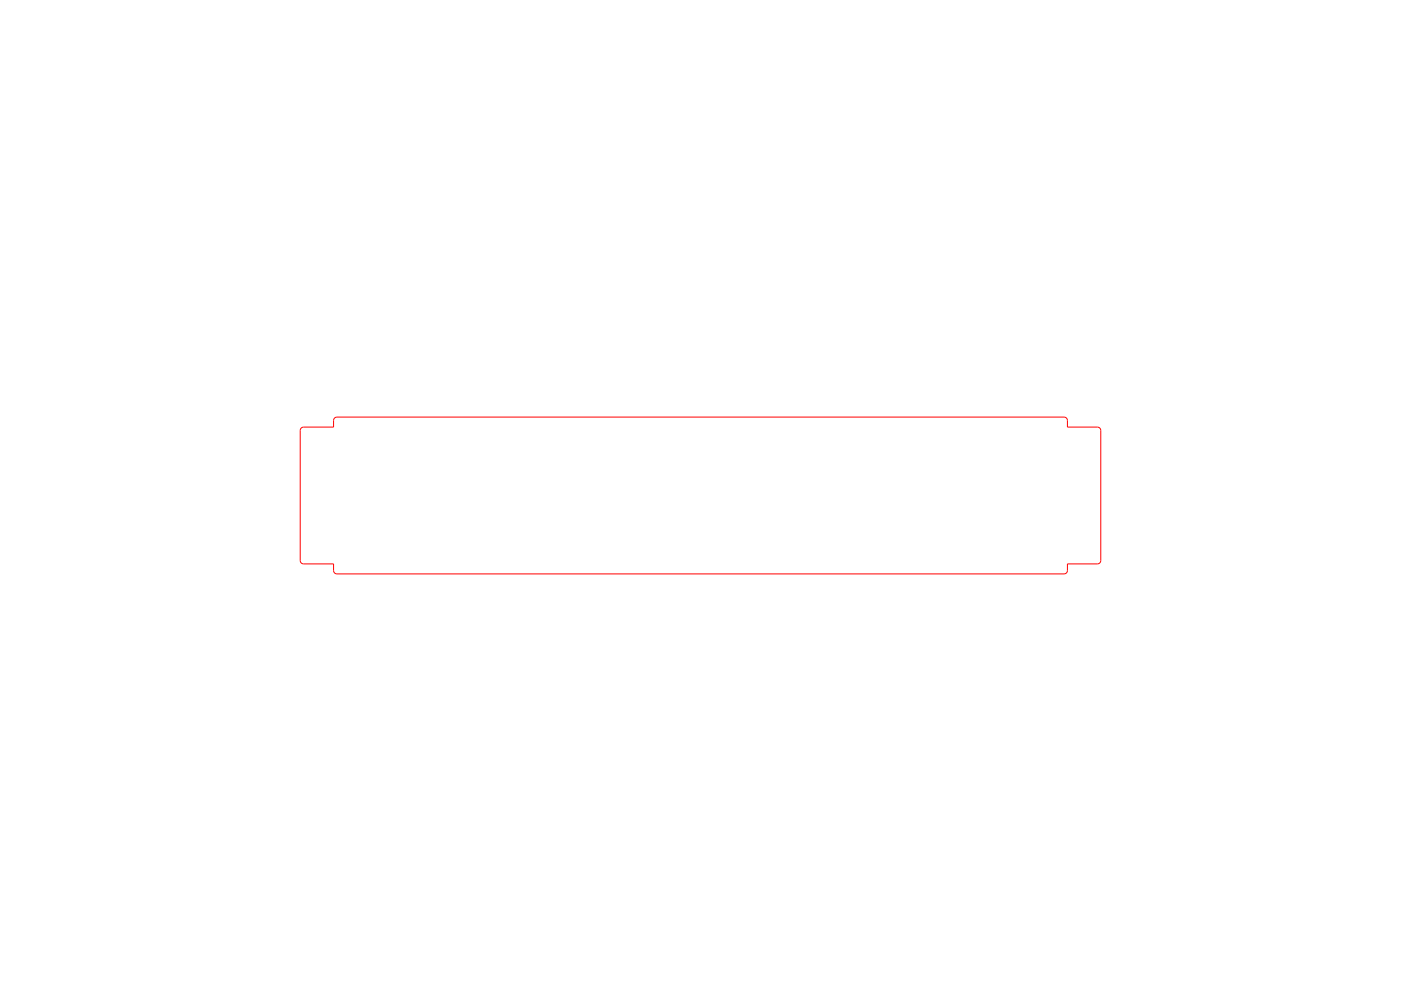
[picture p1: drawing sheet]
<svg xmlns="http://www.w3.org/2000/svg" width="420mm" height="297mm" viewBox="0 0 420 297" stroke-linecap="round" stroke-linejoin="round" font-family="sans-serif">
<path d="M90.3 128.3l.7-.3h9l.1-2.3 .4-.6 .5-.1h218.1l.4 .2 .5 .6v2.2h9.1l.4 .2 .5 .6v39.3l-.3 .6-.7 .3h-9l-.1 2.3-.2 .4-.7 .3h-218.1l-.6-.3-.3-.5v-2.2h-9.1l-.4-.2-.5-.6v-39.2z" fill="none" stroke="#f00" stroke-width=".3"/>
</svg>
